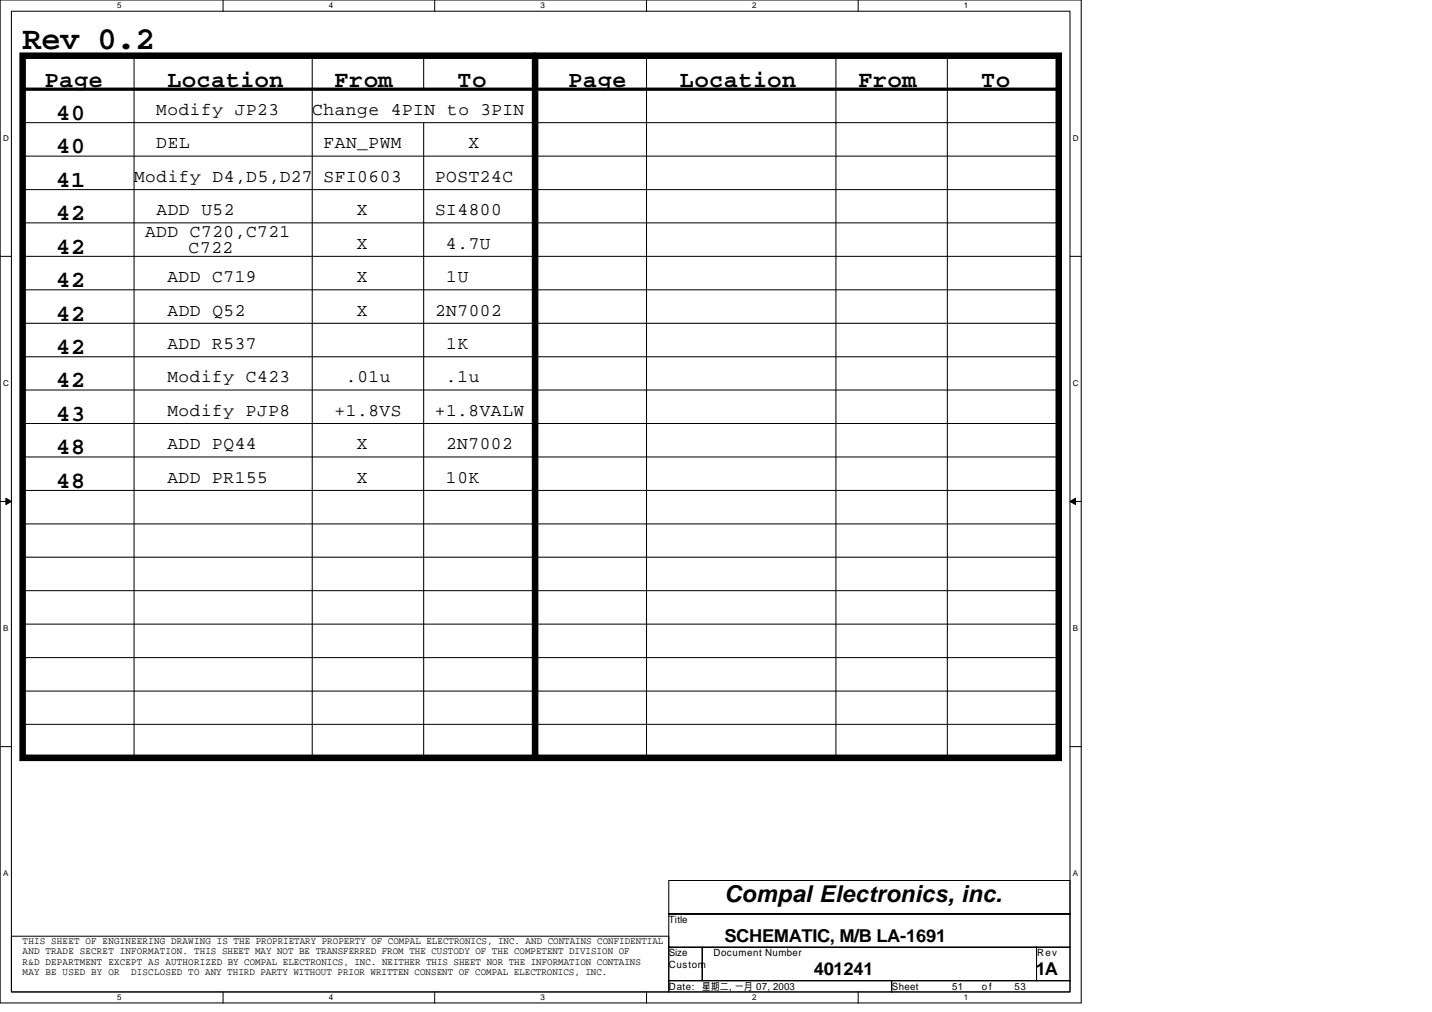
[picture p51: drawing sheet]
<svg xmlns="http://www.w3.org/2000/svg" width="297mm" height="210mm" viewBox="0 0 297 210" stroke-linecap="round" stroke-linejoin="round" font-family="sans-serif">
<defs><g id="words">
<text font-size="6.7" x="4.7" y="10.2">Rev 0.2</text>
<g font-size="4.8">
<text x="9.3" y="17.9">Page</text>
<text x="34.7" y="17.9">Location</text>
<text x="69.4" y="17.9">From</text>
<text x="94.9" y="17.9">To</text>
<text x="117.9" y="17.9">Page</text>
<text x="141.1" y="17.9">Location</text>
<text x="178" y="17.9">From</text>
<text x="203.5" y="17.9">To</text>
<text x="11.7" y="24.9">40</text>
<text x="11.7" y="31.8">40</text>
<text x="11.7" y="38.7">41</text>
<text x="11.7" y="45.7">42</text>
<text x="11.7" y="52.6">42</text>
<text x="11.7" y="59.6">42</text>
<text x="11.7" y="66.5">42</text>
<text x="11.7" y="73.4">42</text>
<text x="11.7" y="80.3">42</text>
<text x="11.7" y="87.3">43</text>
<text x="11.7" y="94.2">48</text>
<text x="11.7" y="101.2">48</text>
<text x="150.3" y="187.1">Compal Electronics, inc.</text>
</g>
<g font-size="3.7">
<text x="32.4" y="23.8">Modify JP23</text>
<text x="64.8" y="23.8">Change 4PIN to 3PIN</text>
<text x="32.4" y="30.8">DEL</text>
<text x="67.1" y="30.8">FAN_PWM</text>
<text x="97.1" y="30.8">X</text>
<text x="27.8" y="37.7">Modify D4,D5,D27</text>
<text x="67.1" y="37.7">SFI0603</text>
<text x="90.2" y="37.7">POST24C</text>
<text x="32.5" y="44.6">ADD U52</text>
<text x="74" y="44.6">X</text>
<text x="90.2" y="44.6">SI4800</text>
<text x="30.1" y="49.2">ADD C720,C721</text>
<text x="39.1" y="52.5">C722</text>
<text x="74" y="51.6">X</text>
<text x="92.5" y="51.6">4.7U</text>
<text x="34.7" y="58.5">ADD C719</text>
<text x="74" y="58.5">X</text>
<text x="92.6" y="58.5">1U</text>
<text x="34.8" y="65.4">ADD Q52</text>
<text x="74" y="65.4">X</text>
<text x="90.3" y="65.4">2N7002</text>
<text x="34.7" y="72.3">ADD R537</text>
<text x="92.6" y="72.3">1K</text>
<text x="34.7" y="79.3">Modify C423</text>
<text x="71.7" y="79.3">.01u</text>
<text x="92.5" y="79.3">.1u</text>
<text x="34.7" y="86.2">Modify PJP8</text>
<text x="69.4" y="86.2">+1.8VS</text>
<text x="90.2" y="86.2">+1.8VALW</text>
<text x="34.7" y="93.2">ADD PQ44</text>
<text x="74" y="93.2">X</text>
<text x="92.5" y="93.2">2N7002</text>
<text x="34.7" y="100.1">ADD PR155</text>
<text x="74" y="100.1">X</text>
<text x="92.5" y="100.1">10K</text>
<text x="150.3" y="195.3">SCHEMATIC, M/B LA-1691</text>
<text x="168.8" y="202.2">401241</text>
<text x="214.9" y="202.2">1A</text>
</g>
<g font-size="2.1">
<text x="138.7" y="191.5">Title</text>
<text x="4.7" y="195.8">THIS SHEET OF ENGINEERING DRAWING IS THE PROPRIETARY PROPERTY OF COMPAL ELECTRONICS, INC. AND CONTAINS CONFIDENTIAL</text>
<text x="4.7" y="198">AND TRADE SECRET INFORMATION. THIS SHEET MAY NOT BE TRANSFERRED FROM THE CUSTODY OF THE COMPETENT DIVISION OF</text>
<text x="4.7" y="200.1">R&amp;D DEPARTMENT EXCEPT AS AUTHORIZED BY COMPAL ELECTRONICS, INC. NEITHER THIS SHEET NOR THE INFORMATION CONTAINS</text>
<text x="4.7" y="202.3">MAY BE USED BY OR</text>
<text x="27.2" y="202.3">DISCLOSED TO ANY THIRD PARTY WITHOUT PRIOR WRITTEN CONSENT OF COMPAL ELECTRONICS, INC.</text>
<text x="138.7" y="198.4">Size</text>
<text x="138.7" y="200.7">Custom</text>
<text x="148" y="198.4">Document Number</text>
<text x="215.1" y="198.4">Rev</text>
<text x="138.7" y="205.3">Date:</text>
<text x="145.7" y="205.3">星期二 一月 07, 2003</text>
<text x="151.3" y="205.3">,</text>
<text x="185" y="205.3">Sheet</text>
<text x="197.5" y="205.3">51</text>
<text x="203.7" y="205.3">o f</text>
<text x="210.4" y="205.3">53</text>
</g>
<g font-size="1.7">
<text x="24.3" y="1.7">5</text>
<text x="68.2" y="1.7">4</text>
<text x="112.1" y="1.7">3</text>
<text x="156" y="1.7">2</text>
<text x="199.9" y="1.7">1</text>
<text x=".6" y="29.2">D</text>
<text x="222.5" y="29.2">D</text>
<text x=".6" y="80.1">C</text>
<text x="222.5" y="80.1">C</text>
<text x=".6" y="130.9">B</text>
<text x="222.5" y="130.9">B</text>
<text x=".6" y="181.7">A</text>
<text x="222.5" y="181.7">A</text>
<text x="24.3" y="207.5">5</text>
<text x="68.2" y="207.5">4</text>
<text x="112.1" y="207.5">3</text>
<text x="156" y="207.5">2</text>
<text x="199.9" y="207.5">1</text>
</g>
</g></defs>
<path d="M0 0h224.3v208h-224.3zM2.4 2.3h219.6v203.4h-219.6z" fill="none" stroke="#000" stroke-width=".21"/>
<g fill="#fff">
<path d="M24.3 .3h.9v1.8h-.9z"/>
<path d="M24.3 206h.9v1.9h-.9z"/>
</g>
<path d="M46.3 0v2.3M46.3 205.7v2.4" fill="none" stroke="#000" stroke-width=".21"/>
<g fill="#fff">
<path d="M68.2 .3h.9v1.8h-.9z"/>
<path d="M68.2 206h.9v1.9h-.9z"/>
</g>
<path d="M90.2 0v2.3M90.2 205.7v2.4" fill="none" stroke="#000" stroke-width=".21"/>
<g fill="#fff">
<path d="M112.1 .3h.9v1.8h-.9z"/>
<path d="M112.1 206h.9v1.9h-.9z"/>
</g>
<path d="M134.1 0v2.3M134.1 205.7v2.4" fill="none" stroke="#000" stroke-width=".21"/>
<g fill="#fff">
<path d="M156 .3h1v1.8h-1z"/>
<path d="M156 206h1v1.9h-1z"/>
</g>
<path d="M178 0v2.3M178 205.7v2.4" fill="none" stroke="#000" stroke-width=".21"/>
<g fill="#fff">
<path d="M199.9 .3h1v1.8h-1z"/>
<path d="M199.9 206h1v1.9h-1z"/>
<path d="M.6 27.7h1.2v1.9h-1.2z"/>
<path d="M222.5 27.7h1.2v1.9h-1.2z"/>
<path d="M.6 78.6h1.2v1.8h-1.2z"/>
<path d="M222.5 78.6h1.2v1.8h-1.2z"/>
</g>
<path d="M0 53.2h2.4M222 53.2h2.3" fill="none" stroke="#000" stroke-width=".21"/>
<g fill="#fff">
<path d="M.6 129.4h1.1v1.9h-1.1z"/>
<path d="M222.5 129.4h1.1v1.9h-1.1z"/>
</g>
<path d="M0 104h2.4M222 104h2.3" fill="none" stroke="#000" stroke-width=".21"/>
<path d="M1.2 103.3l1.2 .7-1.2 .6zM222 104l1.1-.7v1.3z" fill="#000" stroke="#000" stroke-width=".21"/>
<g fill="#fff">
<path d="M.6 180.3h1.1v1.8h-1.1z"/>
<path d="M222.5 180.3h1.1v1.8h-1.1z"/>
</g>
<g fill="none" stroke="#000" stroke-width=".21">
<path d="M27.8 11.6v145.6M64.8 11.6v145.6M87.9 11.6v6.9M134.1 11.6v145.6M173.4 11.6v145.6M196.5 11.6v145.6M4.7 25.4h214.9M4.7 32.4h214.9M4.7 39.3h214.9M87.9 25.4v131.8M4.7 46.2h214.9M4.7 53.2h214.9"/>
<path d="M4.7 60.1h214.9M4.7 67.1h214.9M4.7 74h214.9M4.7 80.9h214.9M4.7 87.8h214.9M4.7 94.8h214.9M4.7 101.7h214.9M4.7 108.7h214.9M4.7 115.6h214.9M4.7 122.5h214.9M4.7 129.5h214.9M4.7 136.4h214.9"/>
<path d="M0 154.9h2.4M4.7 143.3h214.9M4.7 150.2h214.9M222 154.9h2.3M2.4 194.2h136.3v11.5h-136.3zM138.7 182.6h83.3v7h-83.3zM138.7 189.6h83.3v6.9h-83.3zM138.7 196.5h7v6.9h-7zM145.7 196.5h69.3v6.9h-69.3zM215 196.5h7v6.9h-7zM138.7 203.4h46.3v2.3h-46.3zM185 203.4h37v2.3h-37z"/>
</g>
<path d="M4.7 18.5h214.9" fill="none" stroke="#000" stroke-width=".68"/>
<path d="M4.7 11.6h214.9v145.6h-214.9zM111 11.6v145.6" fill="none" stroke="#000" stroke-width="1.4"/>
<use href="#words"/>
</svg>
